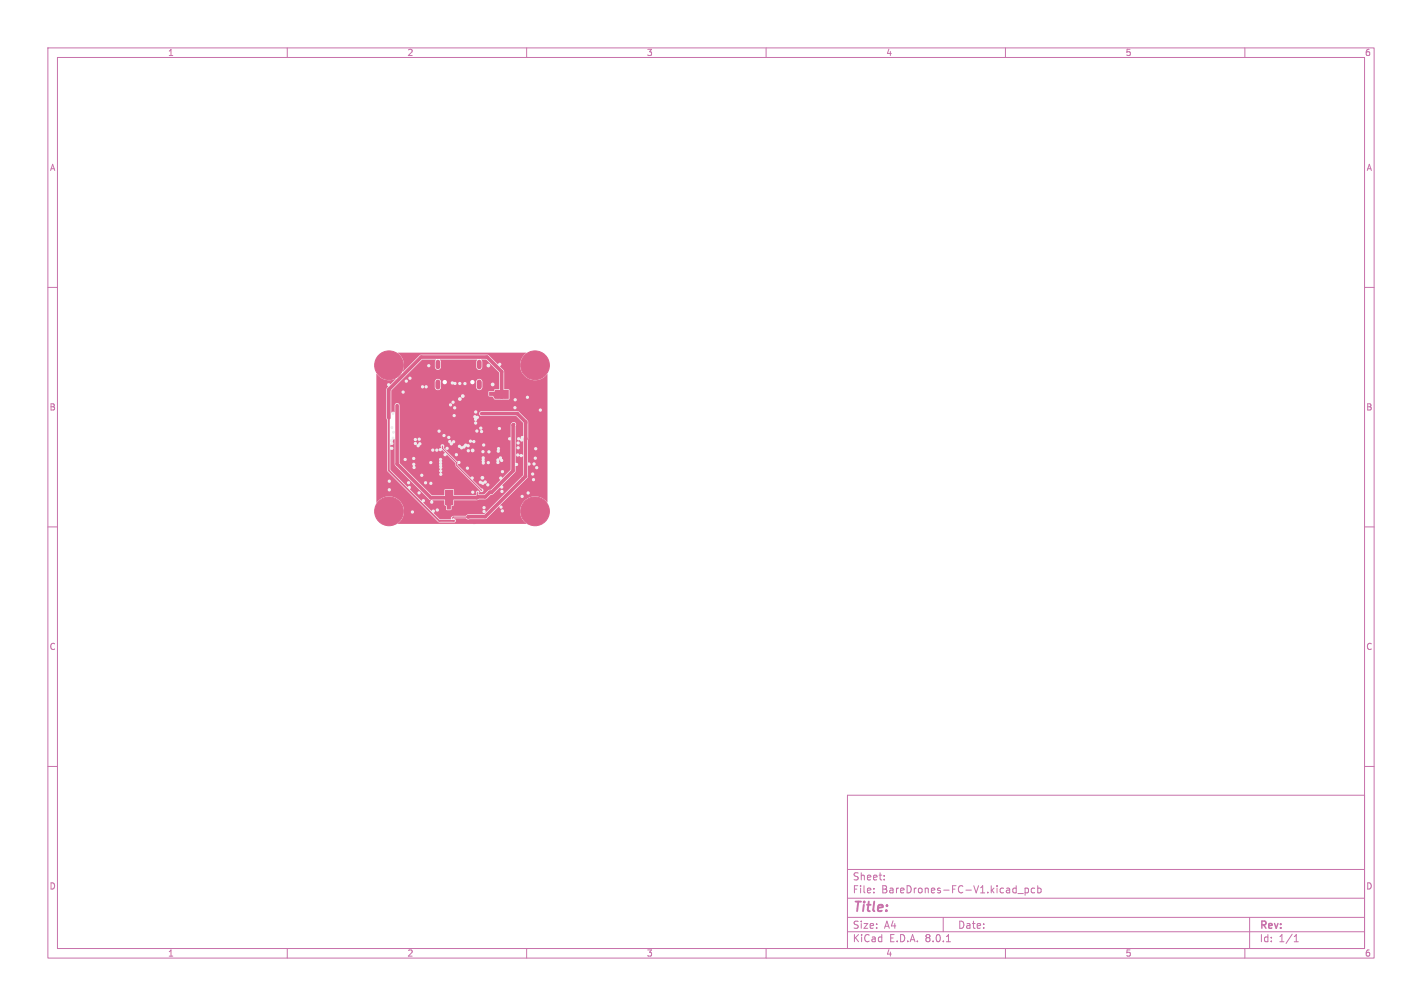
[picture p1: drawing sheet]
<svg xmlns="http://www.w3.org/2000/svg" width="297mm" height="210mm" viewBox="0 0 297 210" stroke-linecap="round" stroke-linejoin="round" font-family="sans-serif">
<defs><g id="words">
<text font-size="2.8" fill="#c872ab" x="178" y="190.9">Title:</text>
<g font-size="2.1" fill="#c872ab">
<text x="178" y="184">Sheet:</text>
<text x="178" y="186.7">File:</text>
<text x="184.1" y="186.7">BareDrones-FC-V1.kicad_pcb</text>
<text x="178" y="196.9">KiCad</text>
<text x="178" y="194.1">Size:</text>
<text x="184.7" y="194.1">A4</text>
<text x="185.7" y="196.9">E.D.A.</text>
<text x="193.3" y="196.9">8.0.1</text>
<text x="200" y="194.1">Date:</text>
<text x="263" y="194.3">Rev:</text>
<text x="263" y="196.9">Id:</text>
<text x="267.1" y="196.9">1/1</text>
</g>
<g font-size="1.8" fill="#c872ab">
<text x="35" y="11.9">1</text>
<text x="85" y="11.9">2</text>
<text x="135" y="11.9">3</text>
<text x="185" y="11.9">4</text>
<text x="235" y="11.9">5</text>
<text x="285" y="11.9">6</text>
<text x="10.3" y="35.9">A</text>
<text x="285.4" y="35.9">A</text>
<text x="10.3" y="85.9">B</text>
<text x="285.3" y="85.9">B</text>
<text x="10.3" y="135.9">C</text>
<text x="285.3" y="135.9">C</text>
<text x="10.3" y="185.9">D</text>
<text x="285.3" y="185.9">D</text>
<text x="35" y="199.9">1</text>
<text x="85" y="199.9">2</text>
<text x="135" y="199.9">3</text>
<text x="185" y="199.9">4</text>
<text x="235" y="199.9">5</text>
<text x="285" y="199.9">6</text>
</g>
</g></defs>
<g fill="none" stroke="#c872ab" stroke-width=".21">
<path d="M10 10h277v190h-277zM12 12h273v186h-273zM60 10v2M110 10v2M160 10v2M210 10v2M260 10v2M10 60h2M285 60h2M10 110h2M285 110h2M10 160h2"/>
<path d="M285 160h2M177 166h108v32h-108zM60 198v2M110 198v2M160 198v2M177 194.5h108M177 191.5h108M177 187.5h108M177 181.5h108M182.5 186.3v.1M182.5 185.5v.1M184.7 183.6v.1"/>
<path d="M184.7 182.8v.1M197 191.5v3M197.7 196.6h.8M210 198v2M212.6 186.5h1.1M214.1 185.4v1.5M214.1 185.5l.4-.1 .3 .3-.1 .6h-.6M216.1 185.5l-.4-.1-.3 .3 .1 .6h.6M216.7 185.5l.5-.1 .3 .3-.2 .6h-.6M216.7 184.9v1.5M260 198v2M261 191.5v6.5"/>
<path d="M270.3 196.6h.9M270.3 195.5l.4-.4v1.5"/>
</g>
<g fill="#db628b" stroke="#db628b" stroke-width=".21">
<circle cx="81.2" cy="76.2" r="3"/>
<circle cx="111.7" cy="76.2" r="3"/>
<circle cx="81.2" cy="106.7" r="3"/>
<circle cx="111.7" cy="106.7" r="3"/>
</g>
<path d="M91.5 79.7v1.1M100.1 79.7v1.1" fill="none" stroke="#db628b" stroke-width="1.1"/>
<path d="M91.5 75.6v1M100.1 75.6v1" fill="none" stroke="#db628b" stroke-width="1"/>
<g fill="#ececec" stroke="#ececec" stroke-width=".21">
<circle cx="93.7" cy="91.3" r=".2"/>
<circle cx="87.5" cy="102.9" r=".2"/>
<circle cx="90" cy="96.6" r=".2"/>
<circle cx="98.3" cy="92.1" r=".2"/>
<circle cx="111.4" cy="100.1" r=".2"/>
<circle cx="86.4" cy="96.9" r=".2"/>
<circle cx="81.9" cy="89.3" r=".2"/>
<circle cx="101.1" cy="106.8" r=".2"/>
<circle cx="94.6" cy="84" r=".2"/>
<circle cx="98.7" cy="102.7" r=".2"/>
<circle cx="94.1" cy="84.5" r=".2"/>
<circle cx="111.9" cy="93.7" r=".2"/>
<circle cx="101.1" cy="106" r=".2"/>
<circle cx="108.3" cy="91.6" r=".2"/>
<circle cx="81.7" cy="92" r=".2"/>
<circle cx="112.1" cy="97.6" r=".2"/>
<circle cx="111.8" cy="95.7" r=".2"/>
<circle cx="104.6" cy="105.9" r=".2"/>
<circle cx="99.7" cy="87.1" r=".2"/>
<circle cx="106.4" cy="91.6" r=".2"/>
<circle cx="104.6" cy="99.8" r=".2"/>
<circle cx="89.5" cy="76.3" r=".2"/>
<circle cx="88.1" cy="99.2" r=".2"/>
<circle cx="82.1" cy="86.3" r=".2"/>
<circle cx="99.4" cy="86" r=".2"/>
<circle cx="110.3" cy="102.9" r=".2"/>
<circle cx="90.2" cy="104.8" r=".2"/>
<circle cx="111.2" cy="99" r=".2"/>
<circle cx="99.6" cy="90" r=".2"/>
<circle cx="102" cy="96.6" r=".2"/>
<circle cx="85.6" cy="79" r=".2"/>
<circle cx="104.8" cy="101.7" r=".2"/>
<circle cx="100.4" cy="89.4" r=".2"/>
<circle cx="109.1" cy="103.6" r=".2"/>
<circle cx="97.6" cy="97.7" r=".2"/>
<circle cx="93.9" cy="92.2" r=".2"/>
<circle cx="86.1" cy="106.9" r=".2"/>
<circle cx="104.3" cy="89.5" r=".2"/>
<circle cx="104.8" cy="102.6" r=".2"/>
<circle cx="102.1" cy="94.3" r=".2"/>
<circle cx="98.6" cy="99.8" r=".2"/>
<circle cx="104.9" cy="106.6" r=".2"/>
<circle cx="95.3" cy="94.9" r=".2"/>
<circle cx="84.9" cy="79.6" r=".2"/>
<circle cx="87.2" cy="108.7" r=".2"/>
<circle cx="99" cy="109.1" r=".25"/>
<circle cx="104.4" cy="98.9" r=".2"/>
<circle cx="89.5" cy="81.4" r=".2"/>
<circle cx="108" cy="99" r=".2"/>
<circle cx="98.4" cy="86" r=".2"/>
<circle cx="87.7" cy="76.3" r=".2"/>
<circle cx="89" cy="89.8" r=".2"/>
<circle cx="87.7" cy="81.4" r=".2"/>
<circle cx="89.4" cy="84.1" r=".2"/>
<circle cx="104" cy="93.1" r=".2"/>
<circle cx="102" cy="91.6" r=".2"/>
<circle cx="90.1" cy="95.6" r=".2"/>
<circle cx="111.3" cy="94.9" r=".2"/>
<circle cx="89.8" cy="84.7" r=".2"/>
<circle cx="89.5" cy="89.2" r=".2"/>
<circle cx="104.9" cy="97.9" r=".2"/>
<circle cx="95.9" cy="98.8" r=".2"/>
<circle cx="98.6" cy="97.6" r=".2"/>
<circle cx="88.9" cy="84.2" r=".2"/>
<circle cx="88.5" cy="88.4" r=".2"/>
<circle cx="89.5" cy="100.8" r=".2"/>
<circle cx="97.8" cy="107.9" r=".25"/>
<circle cx="100.6" cy="86.3" r=".2"/>
<circle cx="94.5" cy="108.2" r=".2"/>
<circle cx="109.2" cy="100" r=".2"/>
<circle cx="94.9" cy="86.8" r=".2"/>
<circle cx="104.9" cy="98.5" r=".2"/>
<circle cx="95.9" cy="96.5" r=".2"/>
<circle cx="107.3" cy="88.6" r=".25"/>
<circle cx="102.3" cy="102.8" r=".25"/>
<circle cx="82.9" cy="96.8" r=".25"/>
<circle cx="94.4" cy="103.9" r=".25"/>
<circle cx="99.8" cy="102.8" r=".2"/>
<circle cx="82.9" cy="84.7" r=".25"/>
<circle cx="100.6" cy="102.4" r=".25"/>
<circle cx="92.4" cy="93.1" r=".25"/>
<circle cx="104" cy="82.9" r=".25"/>
<circle cx="104.8" cy="82.9" r=".25"/>
<circle cx="94.8" cy="108.7" r=".25"/>
<circle cx="81.2" cy="87.2" r=".25"/>
<circle cx="105.5" cy="82.9" r=".25"/>
<circle cx="102.9" cy="80.3" r=".25"/>
<circle cx="100.8" cy="99.7" r=".25"/>
<circle cx="101.9" cy="101.2" r=".2"/>
<circle cx="111.5" cy="96.8" r=".2"/>
<circle cx="86.8" cy="92.6" r=".2"/>
<circle cx="82.2" cy="90.3" r=".2"/>
<circle cx="81.3" cy="102.2" r=".2"/>
<circle cx="100.9" cy="96.7" r=".2"/>
<circle cx="101.4" cy="100.6" r=".2"/>
<circle cx="100.9" cy="96.1" r=".2"/>
<circle cx="100.3" cy="100.7" r=".2"/>
<circle cx="81.2" cy="80.3" r=".2"/>
<circle cx="100.8" cy="100.9" r=".2"/>
<circle cx="99.3" cy="87.6" r=".2"/>
<circle cx="107.5" cy="85.1" r=".2"/>
<circle cx="107.9" cy="97" r=".2"/>
<circle cx="92.1" cy="97.6" r=".2"/>
<circle cx="92" cy="97.1" r=".2"/>
<circle cx="104.8" cy="96.1" r=".2"/>
<circle cx="108.2" cy="93.5" r=".2"/>
<circle cx="104.5" cy="95.6" r=".2"/>
<circle cx="90.4" cy="94" r=".2"/>
<circle cx="108.1" cy="95" r=".2"/>
<circle cx="91.2" cy="94" r=".2"/>
<circle cx="108.9" cy="95.1" r=".2"/>
<circle cx="92.7" cy="90.9" r=".2"/>
<circle cx="110.5" cy="96.9" r=".2"/>
<circle cx="104" cy="96" r=".2"/>
<circle cx="108.2" cy="92.5" r=".2"/>
<circle cx="86.7" cy="91.7" r=".2"/>
<circle cx="88.2" cy="80.7" r=".2"/>
<circle cx="87.6" cy="91.7" r=".2"/>
<circle cx="89" cy="80.7" r=".2"/>
<circle cx="99.2" cy="87" r=".2"/>
<circle cx="107.6" cy="83.4" r=".2"/>
<circle cx="104.4" cy="76.1" r=".2"/>
<circle cx="110.2" cy="82.9" r=".2"/>
<circle cx="99.3" cy="88.3" r=".2"/>
<circle cx="92" cy="95.9" r=".2"/>
<circle cx="104" cy="96.6" r=".2"/>
<circle cx="102" cy="76.3" r=".25"/>
<circle cx="98.7" cy="94" r=".25"/>
<circle cx="88.4" cy="104.5" r=".2"/>
<circle cx="87.7" cy="92.6" r=".2"/>
<circle cx="100.9" cy="95.6" r=".2"/>
<circle cx="92.1" cy="99" r=".2"/>
<circle cx="93" cy="94.9" r=".2"/>
<circle cx="90" cy="100.9" r=".2"/>
<circle cx="88.9" cy="100.8" r=".2"/>
<circle cx="100.9" cy="94.3" r=".2"/>
<circle cx="92" cy="98.3" r=".2"/>
<circle cx="92" cy="93.9" r=".2"/>
<circle cx="109.1" cy="91.3" r=".2"/>
<circle cx="96" cy="93.2" r=".2"/>
<circle cx="96.4" cy="93.5" r=".2"/>
<circle cx="104.1" cy="93.7" r=".2"/>
<circle cx="96.9" cy="93.3" r=".2"/>
<circle cx="109" cy="91.8" r=".2"/>
<circle cx="97.8" cy="94.1" r=".2"/>
<circle cx="104.1" cy="94.2" r=".2"/>
<circle cx="99" cy="92.2" r=".2"/>
<circle cx="101" cy="92.9" r=".2"/>
<circle cx="84.6" cy="95.9" r=".2"/>
<circle cx="92" cy="96.5" r=".2"/>
<circle cx="84.2" cy="81.8" r=".2"/>
<circle cx="96" cy="80.1" r=".2"/>
<circle cx="96" cy="83.3" r=".25"/>
<circle cx="95" cy="80" r=".2"/>
<circle cx="96.7" cy="82.7" r=".25"/>
<circle cx="97.8" cy="93.1" r=".2"/>
<circle cx="97.3" cy="92.9" r=".2"/>
<circle cx="112.9" cy="85.6" r=".2"/>
<circle cx="100.6" cy="90.1" r=".2"/>
<circle cx="87.3" cy="93.1" r=".2"/>
<circle cx="82.1" cy="91.4" r=".2"/>
<circle cx="81.3" cy="100.4" r=".2"/>
<circle cx="94.7" cy="92.2" r=".2"/>
<circle cx="91.3" cy="106.5" r=".2"/>
<circle cx="90.5" cy="106.7" r=".2"/>
<circle cx="94.3" cy="92.7" r=".2"/>
<circle cx="81.8" cy="93.6" r=".2"/>
<circle cx="86.4" cy="95.7" r=".2"/>
<circle cx="85.3" cy="100.8" r=".2"/>
<circle cx="86.5" cy="97.6" r=".2"/>
<circle cx="85.5" cy="101.8" r=".2"/>
<circle cx="81.8" cy="92.6" r=".2"/>
<circle cx="93.4" cy="93.6" r=".2"/>
<circle cx="91.7" cy="90" r=".2"/>
<circle cx="95" cy="85.1" r=".2"/>
<circle cx="97.1" cy="80.1" r=".2"/>
<circle cx="94.5" cy="79.9" r=".2"/>
</g>
<path d="M82.9 84.7v12.1l7.1 7.1h9.6l.2-.2h1.5l1-.9h.4l4.5-4.5v-9.6l.1-.1M100.6 86.3h7.4l1.8 1.8v11.3l-8.5 8.5h-3.5M104.8 82.9v-5.3l-3.1-3.1h-13.7l-6.8 6.8v5.9" fill="none" stroke="#db628b" stroke-width=".76"/>
<path d="M92.4 93.1v.5l3 3v.6l5.1 5.2M97.8 107.9h-3.1l-.2 .3M99.8 102.8v.9M100.5 102.4h.1" fill="none" stroke="#db628b" stroke-width=".25"/>
<path d="M81.2 87.2v11l10.5 10.5h3.1" fill="none" stroke="#db628b" stroke-width=".38"/>
<g fill="#db628b">
<path d="M78.6 78.1a3.4 3.4 0 0 0 4 1l-1.1 1.1a.36 .36 0 0 0-.6-.1 .36 .36 0 0 0 .2 .6l-.4 .5v6.1l.2 .4v10.6l10.6 10.7 3.2 .1a.41 .41 0 0 0 .5-.4 .41 .41 0 0 0-.4-.4l2.5-.1 .4 .2h3.7l1.9-1.7 1.3 .1a.34 .34 0 0 0 .5 .1 .34 .34 0 0 0 0-.6 .34 .34 0 0 0-.5 .4h-1.3l1-1.1a.35 .35 0 0 0 .2 .6 .35 .35 0 0 0 .4-.3 .35 .35 0 0 0-.5-.3l1.9-2h2.4v.1a.34 .34 0 0 0 .6 .2 .34 .34 0 0 0-.1-.6 .34 .34 0 0 0-.5 .3h-2.4l.7-.7 3 .1a.34 .34 0 0 0 .5 .1 .34 .34 0 0 0-.1-.5 .34 .34 0 0 0-.4 .3h-3l2.8-2.8h1.3a.34 .34 0 0 0 .5 .3 .34 .34 0 0 0 .1-.5 .34 .34 0 0 0-.6 .1v.1h-1.3a1.01 1.01 0 0 0 .5-1.1h.6a.33 .33 0 0 0 .6 .2 .33 .33 0 0 0-.1-.6 .33 .33 0 0 0-.5 .4h-.6v-1.4l1.5 .1a.33 .33 0 0 0 .5 .2 .33 .33 0 0 0-.1-.6 .33 .33 0 0 0-.4 .3h-1.5v-.4a.33 .33 0 0 0 .5-.4l.4 .1a.33 .33 0 0 0 .6 .2 .33 .33 0 0 0-.1-.6 .33 .33 0 0 0-.5 .3h-.4l-.2-.2-.3-.1v-.8h1.2a.34 .34 0 0 0 .4 .3 .34 .34 0 0 0 .1-.6 .34 .34 0 0 0-.5 .1v.2h-1.2v-2h1.3a.34 .34 0 0 0 .4 .3 .34 .34 0 0 0 .1-.6 .34 .34 0 0 0-.5 .2v.1h-1.3v-5.7l-1.9-2.1h-8a.51 .51 0 0 0-.3 .5 .51 .51 0 0 0 .4 .4l7.4 .1 1.4 1.4-.1 2.7a.42 .42 0 0 0-.4 .2 .42 .42 0 0 0-.1 .4 .35 .35 0 0 0-.5-.3 .35 .35 0 0 0-.1 .6 .35 .35 0 0 0 .5-.1v.2a.35 .35 0 0 0 .6 .1l.1 2.9-.5-.2-.3 .2a.34 .34 0 0 0-.5-.3 .34 .34 0 0 0-.1 .5 .34 .34 0 0 0 .6-.1 .41 .41 0 0 0 .3 .3 .41 .41 0 0 0 .4-.2v4l-7.8 7.8a.34 .34 0 0 0 0-.5 .34 .34 0 0 0-.6 .2 .34 .34 0 0 0 .4 .4h.2l-.3 .3h-3.3l-.5 .3h-2.5a.54 .54 0 0 0-.6 .7h-2.3l-1.3-1.3 .2-.3-.1-.3h.3a.34 .34 0 0 0 .5 .3 .34 .34 0 0 0 .1-.6 .34 .34 0 0 0-.6 .2l-.3 .1a.38 .38 0 0 0-.6 .2l-1.7-1.8a.35 .35 0 0 0 .3-.4 .35 .35 0 0 0-.3-.3 .35 .35 0 0 0-.3 .4l-1.8-1.7h.9a.34 .34 0 0 0 .5 .3 .34 .34 0 0 0 .1-.6 .34 .34 0 0 0-.6 .2v.1h-.9l-.7-.8a.37 .37 0 0 0 .1-.6 .37 .37 0 0 0-.6 .2l-.9-.9h.8a.34 .34 0 0 0 .6 .2 .34 .34 0 0 0-.1-.6 .34 .34 0 0 0-.5 .4h-.8l-2.7-2.7 .1-4.3a.35 .35 0 0 0 .5 0 .35 .35 0 0 0-.1-.5 .35 .35 0 0 0-.5 0l.1-.5a.34 .34 0 0 0 .5 0 .34 .34 0 0 0-.1-.5v-.5l.4-.1 .1 5.5 7.2 7.1 .3 .1a.36 .36 0 0 0-.1 .6 .36 .36 0 0 0 .5 0l.1-.3-.2-.3h2.5v1l.4 .3v.7l.1 .1h.9l.1-.5h6.5v.1a.34 .34 0 0 0 .5 .1 .34 .34 0 0 0-.1-.5 .34 .34 0 0 0-.4 .3h-6.5v-.3l.5-.3 .1-1h4.8l.3-.2h1.4l1.1-.9 .5-.1 .6-.6 .9 .1a.33 .33 0 0 0 .6 .1 .33 .33 0 0 0-.1-.5 .33 .33 0 0 0-.5 .3h-.9l.9-.8a.35 .35 0 0 0 .6 .1 .35 .35 0 0 0-.2-.6l2.7-2.7 .1-1.3a.35 .35 0 0 0 .5-.4 .35 .35 0 0 0-.5-.3v-3.1l.2 .1a.34 .34 0 0 0 .5 .1 .34 .34 0 0 0 0-.5 .34 .34 0 0 0-.5 .3h-.2v-1l.2 .1a.34 .34 0 0 0 .6 .1 .34 .34 0 0 0-.1-.5 .34 .34 0 0 0-.5 .3h-.2v-3.6a.54 .54 0 0 0-.2-.8 .54 .54 0 0 0-.7 .3l-.2 2.9a.35 .35 0 0 0-.5 .3 .35 .35 0 0 0 .6 .3v6.2l-1.8 1.6a.35 .35 0 0 0-.6-.1 .35 .35 0 0 0 .2 .6l-2 2-.5 .1-.9 .9h-1l-.1-.2a.34 .34 0 0 0 0-.5 .34 .34 0 0 0-.5 0 .34 .34 0 0 0 0 .5l-.1 .4h-4.6v-.7l3.6 .1a.33 .33 0 0 0 .5 .2 .33 .33 0 0 0-.1-.6 .33 .33 0 0 0-.4 .3h-3.6l-.1-.6h-1.7l-.2 .2v1.1h-2.6l-2.6-2.6 1 .1a.33 .33 0 0 0 .3 .2 .33 .33 0 0 0 .3-.2l.5 .1a.33 .33 0 0 0 .5 .1 .33 .33 0 0 0-.1-.5 .33 .33 0 0 0-.4 .3h-.5a.34 .34 0 0 0-.3-.4 .34 .34 0 0 0-.4 .3h-.9l-1.6-1.6 1.8 .1a.34 .34 0 0 0 .5 .2 .34 .34 0 0 0-.1-.6 .34 .34 0 0 0-.4 .3h-1.8l-2.3-2.3h2.4l.2 .4a.36 .36 0 0 0-.1 .5 .36 .36 0 0 0 .6 0 .36 .36 0 0 0-.2-.6l.1-.1h5l.1 .2-.1 .4 .3 .2a.41 .41 0 0 0-.3 .4 .41 .41 0 0 0 .3 .4 .34 .34 0 0 0-.2 .5 .34 .34 0 0 0 .5 0 .34 .34 0 0 0-.2-.5l.1-.1a.38 .38 0 0 0-.1-.7 .41 .41 0 0 0 .2-.6l.1-.8-.2-.3a.36 .36 0 0 0 .1-.5 .36 .36 0 0 0-.5 0 .36 .36 0 0 0 0 .5l-.1 .9h-5a.33 .33 0 0 0-.2-.5 .33 .33 0 0 0-.4 .3h-2.4l-.3-.3 6.3 .1a.33 .33 0 0 0 .5 .1 .33 .33 0 0 0-.1-.5 .33 .33 0 0 0-.5 .3h-6.2v-.7h.9v.1a.34 .34 0 0 0 .5 .2 .34 .34 0 0 0 .1-.5l1.2 .1a.34 .34 0 0 0 .5 .1 .34 .34 0 0 0-.1-.5 .34 .34 0 0 0-.4 .3h-1.2a.34 .34 0 0 0-.4-.1 .34 .34 0 0 0-.2 .3h-.9v-1.9h6.7v.1a.34 .34 0 0 0 .3 .2 .34 .34 0 0 0 .3-.3l.2 .1a.37 .37 0 0 0 .4 .2 .37 .37 0 0 0 .3-.4l.1 .1a.37 .37 0 0 0 .3 .2 .37 .37 0 0 0 .4-.3l.5 .7a.36 .36 0 0 0-.3 .4 .36 .36 0 0 0 .4 .3 .36 .36 0 0 0 .3-.4l1.8 1.8 .1 .7 5 5a.39 .39 0 0 0 .4 .3 .39 .39 0 0 0 .4-.4 .39 .39 0 0 0-.5-.3l-1.3-1.3h.8a.39 .39 0 0 0 .5 .3l.3 .2h.8a.34 .34 0 0 0 .4 .3 .34 .34 0 0 0 .1-.5 .34 .34 0 0 0-.5 .1v.1h-.7l.3-.2a.35 .35 0 0 0 .4-.2 .35 .35 0 0 0-.1-.4 .35 .35 0 0 0-.5 .1l-.4 .1a.34 .34 0 0 0-.3-.3 .34 .34 0 0 0-.3 .4h-.8l-.5-.6 .3-.4h1.4v.2a.39 .39 0 0 0 .6 .1 .39 .39 0 0 0-.1-.6 .39 .39 0 0 0-.5 .3h-1.5a.38 .38 0 0 0-.3-.2 .38 .38 0 0 0-.4 .2l-1.2-1.2h7.6a.34 .34 0 0 0 .6 .2 .34 .34 0 0 0-.1-.6 .34 .34 0 0 0-.5 .4h-7.6l-.7-.8h1a.34 .34 0 0 0 .5 .3 .34 .34 0 0 0 .1-.5 .34 .34 0 0 0-.6 .1v.1h-1l-.6-.6v-.2a.36 .36 0 0 0 .4-.2 .36 .36 0 0 0-.1-.5 .36 .36 0 0 0-.5 .2l-.2-.3h5.3l.1 .2a.38 .38 0 0 0 0 .5 .38 .38 0 0 0 .5 .1l.1-.3 .4 .1a.33 .33 0 0 0 .4 .2 .33 .33 0 0 0 .2-.3l1.4 .1a.35 .35 0 0 0 .5 .1 .35 .35 0 0 0 0-.5l.3-.4a.36 .36 0 0 0 .1 .5 .36 .36 0 0 0 .5-.2 .36 .36 0 0 0-.3-.5 .35 .35 0 0 0-.3-.4 .35 .35 0 0 0-.3 .4 .39 .39 0 0 0-.5 .2 .39 .39 0 0 0 0 .4v.3l-1.4-.1a.34 .34 0 0 0-.4-.3 .34 .34 0 0 0-.2 .4h-.4l-.1-.7a.4 .4 0 0 0 0-.4 .4 .4 0 0 0-.4-.2l-.2 .2v.6h-5.3l-1.2-1.2h.9v.1a.34 .34 0 0 0 .5 .2 .34 .34 0 0 0 0-.6 .34 .34 0 0 0-.5 .3h-.9l-.8-.8h4.2v.1a.33 .33 0 0 0 .4 .2 .33 .33 0 0 0 .2-.4h.2l.2 .3 .2 .1 .3-.1h1.5a.33 .33 0 0 0 .4 .3 .33 .33 0 0 0 .3-.3l.6 .1a.33 .33 0 0 0 .4 .2 .33 .33 0 0 0 .2-.4l1.3 .1a.35 .35 0 0 0 .6 .2 .35 .35 0 0 0 0-.6 .35 .35 0 0 0 0-.5 .35 .35 0 0 0-.5 0 .35 .35 0 0 0 .1 .5l-.2 .3h-1.3a.33 .33 0 0 0-.4-.2 .33 .33 0 0 0-.2 .3h-.6a.34 .34 0 0 0-.3-.3 .34 .34 0 0 0-.4 .3h-1.5a.39 .39 0 0 0-.2-.6 .39 .39 0 0 0-.5 .3h-.2a.34 .34 0 0 0-.3-.2 .34 .34 0 0 0-.3 .3h-4.2l-.5-.5 .3 .1a.34 .34 0 0 0 .5 .1 .34 .34 0 0 0-.1-.5 .34 .34 0 0 0-.5 .3l-.3-.1 .1-.3h2.8l.5 .4a.37 .37 0 0 0 .3 .2 .37 .37 0 0 0 .4-.2 .35 .35 0 0 0 .4-.3l.2-.1a.37 .37 0 0 0 .5 .1 .37 .37 0 0 0 .2-.4l2.6 .1a.34 .34 0 0 0 .6 .1 .34 .34 0 0 0-.1-.6 .34 .34 0 0 0-.5 .4h-2.6l-.5-.1a.4 .4 0 0 0-.4-.2 .4 .4 0 0 0-.3 .4 .51 .51 0 0 1-.9-.2l-.2 .1-.2 .3-2.8-.1a.41 .41 0 0 0-.6-.3 .41 .41 0 0 0 0 .7l-.4 .1-.3 .3a.34 .34 0 0 0-.3-.3 .34 .34 0 0 0-.3 .4l-.2-.1a.34 .34 0 0 0-.4-.3 .34 .34 0 0 0-.2 .4h-6.7v-1.4h3l.2 .3h.5a.35 .35 0 0 0 .2 .5 .35 .35 0 0 0 .4-.4 .35 .35 0 0 0 .3-.4 .35 .35 0 0 0-.4-.3 .35 .35 0 0 0-.3 .4l-.2 .1v-.1a.34 .34 0 0 0-.3-.4 .34 .34 0 0 0-.4 .3h-3v-.4h10.2l.3 .3a.38 .38 0 0 0 .3 .5 .38 .38 0 0 0 .4-.5 .34 .34 0 0 0 .4 0 .34 .34 0 0 0 .1-.4h2.8v.1a.37 .37 0 0 0 .4 .2 .37 .37 0 0 0 .3-.2 .35 .35 0 0 0 .6 .2 .35 .35 0 0 0-.1-.6 .35 .35 0 0 0-.5 .2l-.1-.1a.34 .34 0 0 0-.4-.1 .34 .34 0 0 0-.2 .3l-2.9-.1a.37 .37 0 0 0-.4-.1 .37 .37 0 0 0-.2 .4h-.1a.33 .33 0 0 0-.3-.5 .33 .33 0 0 0-.4 .4h-10.2v-.5l3 .1a.33 .33 0 0 0 .4 .3 .33 .33 0 0 0 .3-.4l.1 .1a.34 .34 0 0 0 .6 .1 .34 .34 0 0 0-.1-.5 .34 .34 0 0 0-.5 .3l-.1-.1a.34 .34 0 0 0-.4-.2 .34 .34 0 0 0-.3 .3h-3v-.4h10v.1a.34 .34 0 0 0 .6 .2 .34 .34 0 0 0-.1-.6 .34 .34 0 0 0-.5 .3h-10v-.4h9v.1a.34 .34 0 0 0 .6 .2 .34 .34 0 0 0-.1-.6 .34 .34 0 0 0-.5 .3h-9v-.9h8l.1 .2a.33 .33 0 0 0 .3 .1 .33 .33 0 0 0 .2-.3h7.3a.34 .34 0 0 0 .5 .2 .34 .34 0 0 0-.1-.6 .34 .34 0 0 0-.4 .4l-7.3-.1a.34 .34 0 0 0-.3-.2 .34 .34 0 0 0-.3 .3h-8v-.6h16.7l.4 .3a.36 .36 0 0 0-.1 .7 .36 .36 0 0 0 .6-.3 .36 .36 0 0 0-.5-.4l.2-.2 3.3 .1a.33 .33 0 0 0 .5 .1 .33 .33 0 0 0-.1-.6 .33 .33 0 0 0-.4 .4h-3.3v-.3a.33 .33 0 0 0-.3-.2 .33 .33 0 0 0-.3 .4h-16.7v-2.6l11.1 .1a.33 .33 0 0 0 .6 .1h3.8l.2 .3-.1 .4 .3 .3a.33 .33 0 0 0-.3 .5 .33 .33 0 0 0 .6 0 .33 .33 0 0 0-.2-.5l.3-.5a.36 .36 0 0 0 .3-.4 .36 .36 0 0 0-.5-.3h-.1a.34 .34 0 0 0-.3-.1 .34 .34 0 0 0-.2 .3h-3.8a.34 .34 0 0 0-.1-.6 .34 .34 0 0 0-.5 .4h-11.1v-.8l15.6 .1a.33 .33 0 0 0 .6 .1 .33 .33 0 0 0-.1-.5 .33 .33 0 0 0-.5 .3h-15.6v-.4l29.1 .1a.34 .34 0 0 0 .6 .1 .34 .34 0 0 0-.1-.5 .34 .34 0 0 0-.5 .3h-29.1v-.5l11.2 .1a.33 .33 0 0 0 .4 .3 .33 .33 0 0 0 .3-.4h11.9v.1a.34 .34 0 0 0 .6 .2 .34 .34 0 0 0-.1-.6 .34 .34 0 0 0-.5 .3l-11.9-.1a.34 .34 0 0 0-.4-.2 .34 .34 0 0 0-.3 .3h-11.2v-.6h10.4a.34 .34 0 0 0 .4 .3 .34 .34 0 0 0 .1-.5 .34 .34 0 0 0-.5 .1v.1h-10.4a.51 .51 0 0 0-.5-.4 .51 .51 0 0 0-.5 .5v1.4l-.4-.1-.3 .2v-2.1h12.6a.34 .34 0 0 0 .5 .3 .34 .34 0 0 0 .1-.6 .34 .34 0 0 0-.6 .2v.1h-12.6v-.7h14a.38 .38 0 0 0 .3 .4 .38 .38 0 0 0 .4-.3l10.9 .1a.33 .33 0 0 0 .5 .2 .33 .33 0 0 0-.1-.6 .33 .33 0 0 0-.4 .3h-10.9a.39 .39 0 0 0-.3-.5 .39 .39 0 0 0-.4 .4h-14v-.6h14.6v.1a.39 .39 0 0 0 .6 .2 .39 .39 0 0 0-.1-.7 .39 .39 0 0 0-.5 .4h-14.6v-.9h2.2v.2a.34 .34 0 0 0 .5 .1 .34 .34 0 0 0-.1-.6 .34 .34 0 0 0-.4 .3h-2.2v-.3l.8-.8h5.4v.2a.39 .39 0 0 0 .4 .2 .39 .39 0 0 0 .4-.4v.1a.33 .33 0 0 0 .3 .3 .33 .33 0 0 0 .3-.2h1.5a.66 .66 0 0 0 .7 .6 .66 .66 0 0 0 .6-.6h7.3a.66 .66 0 0 0 .7 .6 .66 .66 0 0 0 .7-.6v-.6h1.7a.39 .39 0 0 0 .6 .3 .39 .39 0 0 0 .1-.6 .39 .39 0 0 0-.7 .1v.2h-1.7l-.1-.7a.66 .66 0 0 0-.7-.5 .66 .66 0 0 0-.6 .6v1.2h-7.3v-1.1h.3l.2 .3a.45 .45 0 0 0 .7-.2h.8l.2 .3 .5 .1a.33 .33 0 0 0 .3 .1 .33 .33 0 0 0 .3-.3l.3 .1a.33 .33 0 0 0 .4 .2 .33 .33 0 0 0 .3-.3l.4 .1a.33 .33 0 0 0 .5 .2 .33 .33 0 0 0 0-.6h.9v.1a.46 .46 0 0 0 .8 .2 .46 .46 0 0 0-.2-.8 .46 .46 0 0 0-.6 .5h-.9a.34 .34 0 0 0-.5 .3h-.4a.34 .34 0 0 0-.4-.4 .34 .34 0 0 0-.3 .4l-.3-.1a.42 .42 0 0 0-.6-.2 .33 .33 0 0 0-.4-.2 .33 .33 0 0 0-.3 .3h-.8v-.1a.46 .46 0 0 0-.4-.5 .46 .46 0 0 0-.5 .5h-.3v-.1a.66 .66 0 0 0-.6-.6 .66 .66 0 0 0-.7 .6v1.2h-1.5a.37 .37 0 0 0-.3-.5 .37 .37 0 0 0-.4 .3v-.1a.34 .34 0 0 0-.4-.2 .34 .34 0 0 0-.3 .3h-5.4l1.2-1.1h.8a.34 .34 0 0 0 .6 .2 .34 .34 0 0 0-.1-.6 .34 .34 0 0 0-.5 .4h-.8l.6-.6h1v.1a.34 .34 0 0 0 .5 .1 .34 .34 0 0 0 0-.5 .34 .34 0 0 0-.5 .3h-1l2.6-2.7 2.3 .1a.33 .33 0 0 0 .6 .2 .33 .33 0 0 0-.1-.6 .33 .33 0 0 0-.5 .3h-2.3l1.3-1.3h2.8l-.2 .5v1.2a.63 .63 0 0 0 .7 .5 .63 .63 0 0 0 .6-.5v-1.2l-.2-.5h7.7l-.1 .5v1.3a.63 .63 0 0 0 .7 .4 .63 .63 0 0 0 .5-.5v-.4h.9a.39 .39 0 0 0 .6 .4 .39 .39 0 0 0 .1-.7 .39 .39 0 0 0-.7 .2v.1h-.9v-.8l-.2-.4h1l2.8 2.7v3.5h-1l-.2 .3-1 .1v1l.8 .1 .4 .6h2.9l.2-.1v-.4h3.4v.2a.34 .34 0 0 0 .6 .1 .34 .34 0 0 0-.1-.6 .34 .34 0 0 0-.5 .3h-3.4v-1.6l-1.1-.1v-3.8l-.9-1a.36 .36 0 0 0 .3-.3 .36 .36 0 0 0-.3-.4 .36 .36 0 0 0-.4 .4l-2.2-2.1h-13.9l-3.8 3.7a3.4 3.4 0 0 0-.9-3.9l-.1-.2h26.8a3.2 3.2 0 0 0-.4 4.8 3.2 3.2 0 0 0 4.8-.3v26.8a3.2 3.2 0 0 0-4.8-.3 3.2 3.2 0 0 0 .4 4.8l-26.8-.1a3.1 3.1 0 0 0 1.3-2.4h1.4v.1a.34 .34 0 0 0 .6 .1 .34 .34 0 0 0-.1-.5 .34 .34 0 0 0-.5 .3h-1.4v-.1a3.2 3.2 0 0 0-2.2-3 3.2 3.2 0 0 0-3.6 1.2v-2.8h2.4a.34 .34 0 0 0 .4 .4 .34 .34 0 0 0 .1-.6 .34 .34 0 0 0-.5 .1v.1h-2.4v-1.8h2.4a.34 .34 0 0 0 .4 .4 .34 .34 0 0 0 .1-.6 .34 .34 0 0 0-.5 .1v.1h-2.4z"/>
<path d="M93 102.3h1.7v3.1l-.5 .2-.1 .8h-.8v-.8l-.3-.2z"/>
<path d="M102.2 81.8h1.1l.1-.4h2.8l.1 1.8-3 .1-.3-.7h-.8z"/>
</g>
<use href="#words"/>
</svg>
